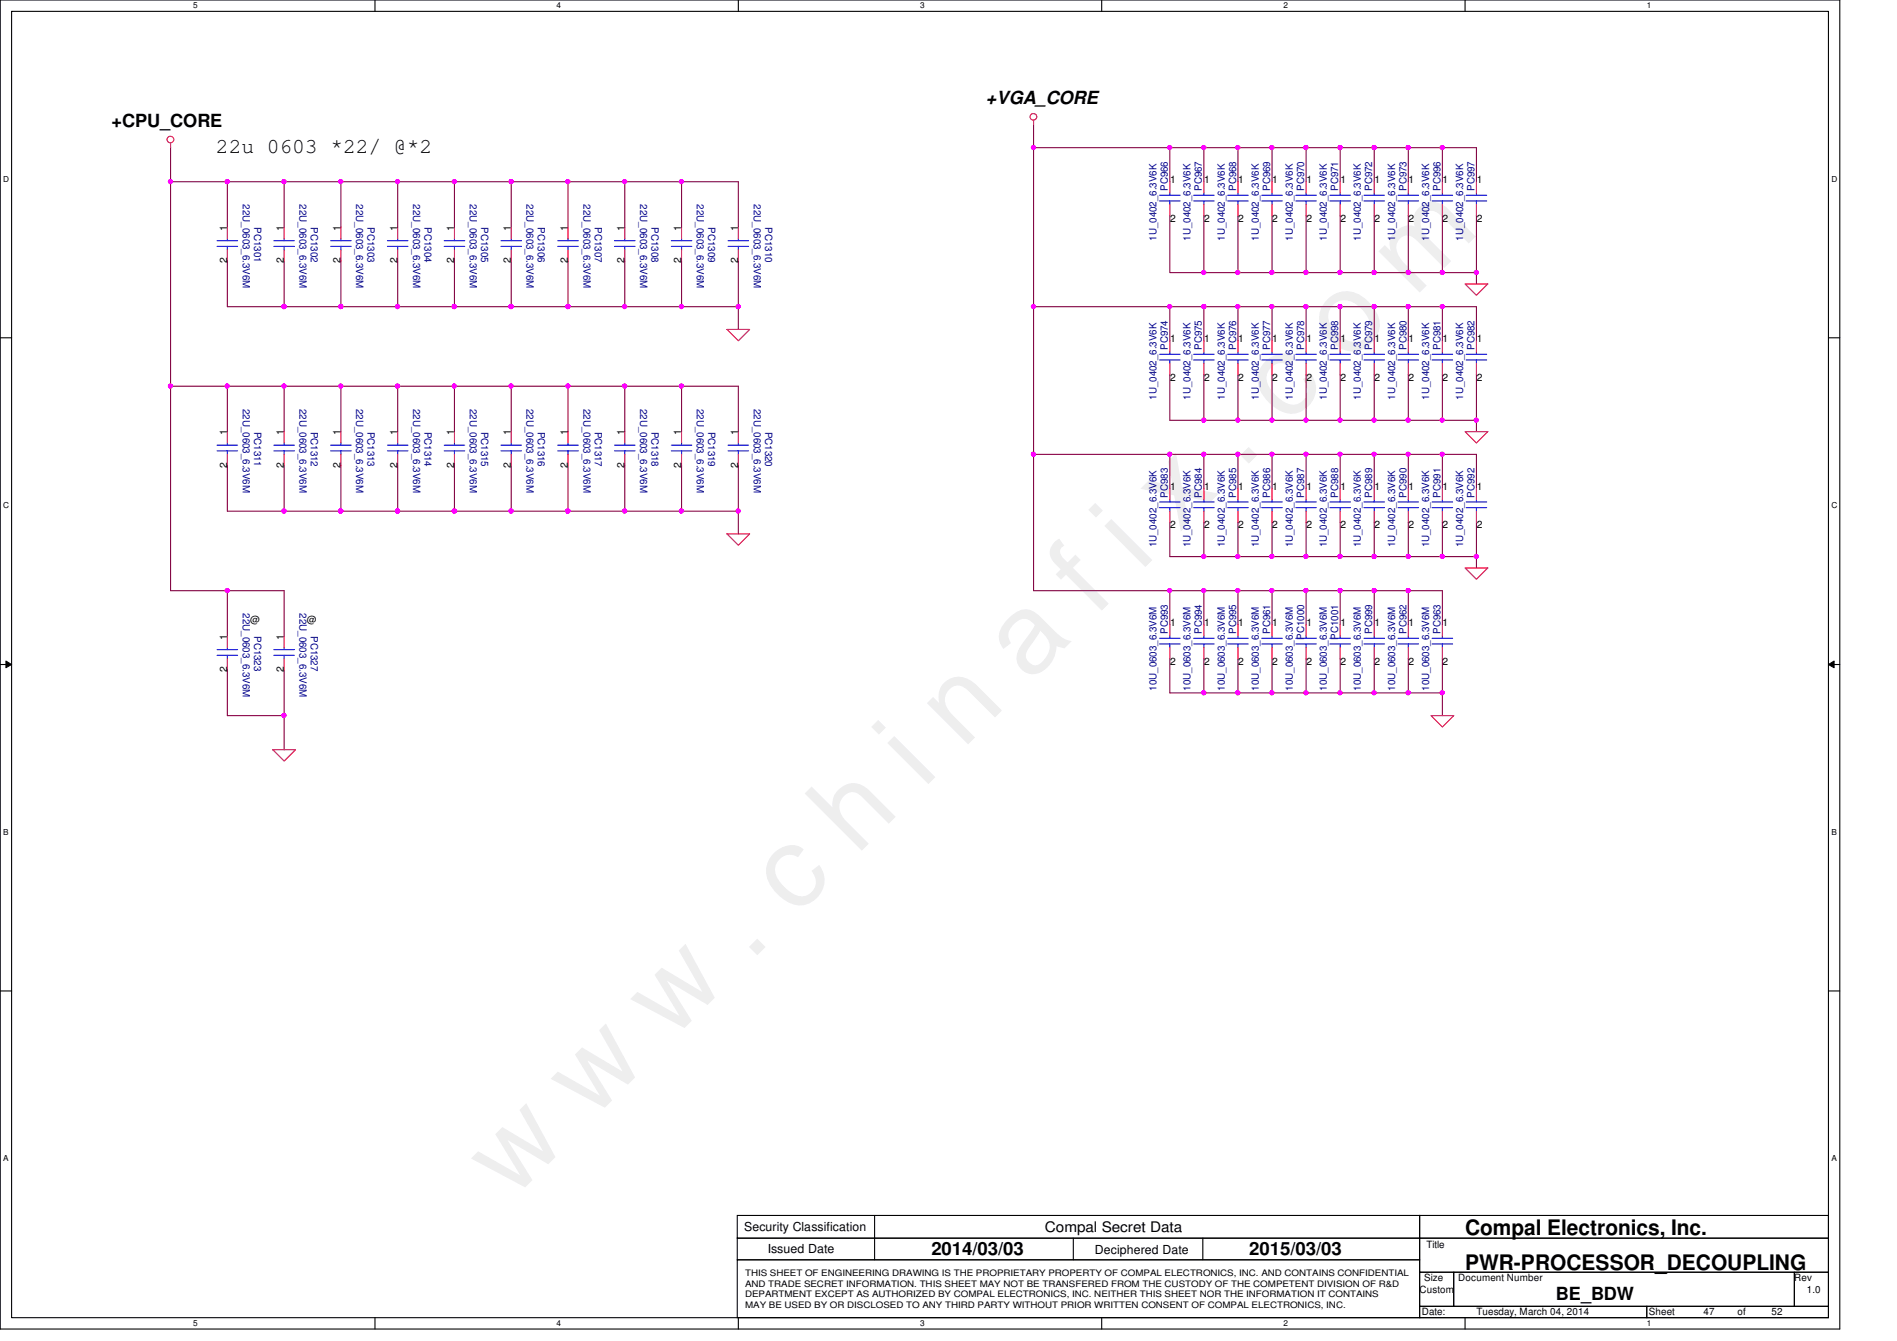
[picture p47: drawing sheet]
<svg xmlns="http://www.w3.org/2000/svg" width="297mm" height="210mm" viewBox="0 0 297 210" stroke-linecap="round" stroke-linejoin="round" font-family="sans-serif">
<defs><g id="words">
<text font-size="17.6" fill="#f0f" x="80.1" y="188" transform="rotate(-45 80.1 188)">w w w . c h i n a f i x . c o m</text>
<g font-size="3.3">
<text x="33.8" y="24">22u 0603 *22/ @*2</text>
<text x="229.4" y="193.4">Compal Electronics, Inc.</text>
<text x="229.4" y="198.7">PWR-PROCESSOR_DECOUPLING</text>
</g>
<g font-size="2.8">
<text x="154.4" y="16.3">+VGA_CORE</text>
<text x="17.5" y="19.9">+CPU_CORE</text>
<text x="145.8" y="196.4">2014/03/03</text>
<text x="195.6" y="196.4">2015/03/03</text>
<text x="243.6" y="203.5">BE_BDW</text>
</g>
<text font-size="2.3" x="163.6" y="192.9">Compal Secret Data</text>
<g font-size="1.9">
<text x="116.5" y="192.7">Security Classification</text>
<text x="120.2" y="196.1">Issued Date</text>
<text x="171.4" y="196.3">Deciphered Date</text>
</g>
<g font-size="1.6" fill="#000080">
<text x="182.9" y="29.9" transform="rotate(-90 182.9 29.9)">PC966</text>
<text x="188.2" y="29.9" transform="rotate(-90 188.2 29.9)">PC967</text>
<text x="193.5" y="29.9" transform="rotate(-90 193.5 29.9)">PC968</text>
<text x="198.9" y="29.9" transform="rotate(-90 198.9 29.9)">PC969</text>
<text x="204.2" y="29.9" transform="rotate(-90 204.2 29.9)">PC970</text>
<text x="209.5" y="29.9" transform="rotate(-90 209.5 29.9)">PC971</text>
<text x="214.9" y="29.9" transform="rotate(-90 214.9 29.9)">PC972</text>
<text x="220.2" y="29.9" transform="rotate(-90 220.2 29.9)">PC973</text>
<text x="225.5" y="29.9" transform="rotate(-90 225.5 29.9)">PC996</text>
<text x="230.9" y="29.9" transform="rotate(-90 230.9 29.9)">PC997</text>
<text x="38" y="32" transform="rotate(90 38 32)">22U_0603_6.3V6M</text>
<text x="39.8" y="35.6" transform="rotate(90 39.8 35.6)">PC1301</text>
<text x="46.9" y="32" transform="rotate(90 46.9 32)">22U_0603_6.3V6M</text>
<text x="48.7" y="35.6" transform="rotate(90 48.7 35.6)">PC1302</text>
<text x="55.8" y="32" transform="rotate(90 55.8 32)">22U_0603_6.3V6M</text>
<text x="57.6" y="35.6" transform="rotate(90 57.6 35.6)">PC1303</text>
<text x="64.7" y="32" transform="rotate(90 64.7 32)">22U_0603_6.3V6M</text>
<text x="66.5" y="35.6" transform="rotate(90 66.5 35.6)">PC1304</text>
<text x="73.6" y="32" transform="rotate(90 73.6 32)">22U_0603_6.3V6M</text>
<text x="75.4" y="35.6" transform="rotate(90 75.4 35.6)">PC1305</text>
<text x="82.5" y="32" transform="rotate(90 82.5 32)">22U_0603_6.3V6M</text>
<text x="84.2" y="35.6" transform="rotate(90 84.2 35.6)">PC1306</text>
<text x="91.4" y="32" transform="rotate(90 91.4 32)">22U_0603_6.3V6M</text>
<text x="93.1" y="35.6" transform="rotate(90 93.1 35.6)">PC1307</text>
<text x="100.2" y="32" transform="rotate(90 100.2 32)">22U_0603_6.3V6M</text>
<text x="102" y="35.6" transform="rotate(90 102 35.6)">PC1308</text>
<text x="109.1" y="32" transform="rotate(90 109.1 32)">22U_0603_6.3V6M</text>
<text x="110.9" y="35.6" transform="rotate(90 110.9 35.6)">PC1309</text>
<text x="118" y="32" transform="rotate(90 118 32)">22U_0603_6.3V6M</text>
<text x="119.8" y="35.6" transform="rotate(90 119.8 35.6)">PC1310</text>
<text x="181.1" y="37.7" transform="rotate(-90 181.1 37.7)">1U_0402_6.3V6K</text>
<text x="186.4" y="37.7" transform="rotate(-90 186.4 37.7)">1U_0402_6.3V6K</text>
<text x="191.8" y="37.7" transform="rotate(-90 191.8 37.7)">1U_0402_6.3V6K</text>
<text x="197.1" y="37.7" transform="rotate(-90 197.1 37.7)">1U_0402_6.3V6K</text>
<text x="202.4" y="37.7" transform="rotate(-90 202.4 37.7)">1U_0402_6.3V6K</text>
<text x="207.8" y="37.7" transform="rotate(-90 207.8 37.7)">1U_0402_6.3V6K</text>
<text x="213.1" y="37.7" transform="rotate(-90 213.1 37.7)">1U_0402_6.3V6K</text>
<text x="218.4" y="37.7" transform="rotate(-90 218.4 37.7)">1U_0402_6.3V6K</text>
<text x="223.8" y="37.7" transform="rotate(-90 223.8 37.7)">1U_0402_6.3V6K</text>
<text x="229.1" y="37.7" transform="rotate(-90 229.1 37.7)">1U_0402_6.3V6K</text>
<text x="182.9" y="54.8" transform="rotate(-90 182.9 54.8)">PC974</text>
<text x="188.2" y="54.8" transform="rotate(-90 188.2 54.8)">PC975</text>
<text x="193.5" y="54.8" transform="rotate(-90 193.5 54.8)">PC976</text>
<text x="198.9" y="54.8" transform="rotate(-90 198.9 54.8)">PC977</text>
<text x="204.2" y="54.8" transform="rotate(-90 204.2 54.8)">PC978</text>
<text x="209.5" y="54.8" transform="rotate(-90 209.5 54.8)">PC998</text>
<text x="214.9" y="54.8" transform="rotate(-90 214.9 54.8)">PC979</text>
<text x="220.2" y="54.8" transform="rotate(-90 220.2 54.8)">PC980</text>
<text x="225.5" y="54.8" transform="rotate(-90 225.5 54.8)">PC981</text>
<text x="230.9" y="54.8" transform="rotate(-90 230.9 54.8)">PC982</text>
<text x="38" y="64" transform="rotate(90 38 64)">22U_0603_6.3V6M</text>
<text x="46.9" y="64" transform="rotate(90 46.9 64)">22U_0603_6.3V6M</text>
<text x="55.8" y="64" transform="rotate(90 55.8 64)">22U_0603_6.3V6M</text>
<text x="64.7" y="64" transform="rotate(90 64.7 64)">22U_0603_6.3V6M</text>
<text x="73.6" y="64" transform="rotate(90 73.6 64)">22U_0603_6.3V6M</text>
<text x="82.5" y="64" transform="rotate(90 82.5 64)">22U_0603_6.3V6M</text>
<text x="91.4" y="64" transform="rotate(90 91.4 64)">22U_0603_6.3V6M</text>
<text x="100.2" y="64" transform="rotate(90 100.2 64)">22U_0603_6.3V6M</text>
<text x="109.1" y="64" transform="rotate(90 109.1 64)">22U_0603_6.3V6M</text>
<text x="118" y="64" transform="rotate(90 118 64)">22U_0603_6.3V6M</text>
<text x="181.1" y="62.6" transform="rotate(-90 181.1 62.6)">1U_0402_6.3V6K</text>
<text x="186.4" y="62.6" transform="rotate(-90 186.4 62.6)">1U_0402_6.3V6K</text>
<text x="191.8" y="62.6" transform="rotate(-90 191.8 62.6)">1U_0402_6.3V6K</text>
<text x="197.1" y="62.6" transform="rotate(-90 197.1 62.6)">1U_0402_6.3V6K</text>
<text x="202.4" y="62.6" transform="rotate(-90 202.4 62.6)">1U_0402_6.3V6K</text>
<text x="207.8" y="62.6" transform="rotate(-90 207.8 62.6)">1U_0402_6.3V6K</text>
<text x="213.1" y="62.6" transform="rotate(-90 213.1 62.6)">1U_0402_6.3V6K</text>
<text x="218.4" y="62.6" transform="rotate(-90 218.4 62.6)">1U_0402_6.3V6K</text>
<text x="223.8" y="62.6" transform="rotate(-90 223.8 62.6)">1U_0402_6.3V6K</text>
<text x="229.1" y="62.6" transform="rotate(-90 229.1 62.6)">1U_0402_6.3V6K</text>
<text x="39.8" y="67.6" transform="rotate(90 39.8 67.6)">PC1311</text>
<text x="48.7" y="67.6" transform="rotate(90 48.7 67.6)">PC1312</text>
<text x="57.6" y="67.6" transform="rotate(90 57.6 67.6)">PC1313</text>
<text x="66.5" y="67.6" transform="rotate(90 66.5 67.6)">PC1314</text>
<text x="75.4" y="67.6" transform="rotate(90 75.4 67.6)">PC1315</text>
<text x="84.2" y="67.6" transform="rotate(90 84.2 67.6)">PC1316</text>
<text x="93.1" y="67.6" transform="rotate(90 93.1 67.6)">PC1317</text>
<text x="102" y="67.6" transform="rotate(90 102 67.6)">PC1318</text>
<text x="110.9" y="67.6" transform="rotate(90 110.9 67.6)">PC1319</text>
<text x="119.8" y="67.6" transform="rotate(90 119.8 67.6)">PC1320</text>
<text x="182.9" y="77.9" transform="rotate(-90 182.9 77.9)">PC983</text>
<text x="188.2" y="77.9" transform="rotate(-90 188.2 77.9)">PC984</text>
<text x="193.5" y="77.9" transform="rotate(-90 193.5 77.9)">PC985</text>
<text x="198.9" y="77.9" transform="rotate(-90 198.9 77.9)">PC986</text>
<text x="204.2" y="77.9" transform="rotate(-90 204.2 77.9)">PC987</text>
<text x="209.5" y="77.9" transform="rotate(-90 209.5 77.9)">PC988</text>
<text x="214.9" y="77.9" transform="rotate(-90 214.9 77.9)">PC989</text>
<text x="220.2" y="77.9" transform="rotate(-90 220.2 77.9)">PC990</text>
<text x="225.5" y="77.9" transform="rotate(-90 225.5 77.9)">PC991</text>
<text x="230.9" y="77.9" transform="rotate(-90 230.9 77.9)">PC992</text>
<text x="181.1" y="85.7" transform="rotate(-90 181.1 85.7)">1U_0402_6.3V6K</text>
<text x="186.4" y="85.7" transform="rotate(-90 186.4 85.7)">1U_0402_6.3V6K</text>
<text x="191.8" y="85.7" transform="rotate(-90 191.8 85.7)">1U_0402_6.3V6K</text>
<text x="197.1" y="85.7" transform="rotate(-90 197.1 85.7)">1U_0402_6.3V6K</text>
<text x="202.4" y="85.7" transform="rotate(-90 202.4 85.7)">1U_0402_6.3V6K</text>
<text x="207.8" y="85.7" transform="rotate(-90 207.8 85.7)">1U_0402_6.3V6K</text>
<text x="213.1" y="85.7" transform="rotate(-90 213.1 85.7)">1U_0402_6.3V6K</text>
<text x="218.4" y="85.7" transform="rotate(-90 218.4 85.7)">1U_0402_6.3V6K</text>
<text x="223.8" y="85.7" transform="rotate(-90 223.8 85.7)">1U_0402_6.3V6K</text>
<text x="229.1" y="85.7" transform="rotate(-90 229.1 85.7)">1U_0402_6.3V6K</text>
<text x="38" y="96" transform="rotate(90 38 96)">22U_0603_6.3V6M</text>
<text x="39.8" y="99.6" transform="rotate(90 39.8 99.6)">PC1323</text>
<text x="46.9" y="96" transform="rotate(90 46.9 96)">22U_0603_6.3V6M</text>
<text x="48.7" y="99.6" transform="rotate(90 48.7 99.6)">PC1327</text>
<text x="182.9" y="99.2" transform="rotate(-90 182.9 99.2)">PC993</text>
<text x="188.2" y="99.2" transform="rotate(-90 188.2 99.2)">PC994</text>
<text x="193.5" y="99.2" transform="rotate(-90 193.5 99.2)">PC995</text>
<text x="198.9" y="99.2" transform="rotate(-90 198.9 99.2)">PC961</text>
<text x="204.2" y="100.1" transform="rotate(-90 204.2 100.1)">PC1000</text>
<text x="209.5" y="100.1" transform="rotate(-90 209.5 100.1)">PC1001</text>
<text x="214.9" y="99.2" transform="rotate(-90 214.9 99.2)">PC999</text>
<text x="220.2" y="99.2" transform="rotate(-90 220.2 99.2)">PC962</text>
<text x="225.5" y="99.2" transform="rotate(-90 225.5 99.2)">PC963</text>
<text x="181.1" y="108.1" transform="rotate(-90 181.1 108.1)">10U_0603_6.3V6M</text>
<text x="186.4" y="108.1" transform="rotate(-90 186.4 108.1)">10U_0603_6.3V6M</text>
<text x="191.8" y="108.1" transform="rotate(-90 191.8 108.1)">10U_0603_6.3V6M</text>
<text x="197.1" y="108.1" transform="rotate(-90 197.1 108.1)">10U_0603_6.3V6M</text>
<text x="202.4" y="108.1" transform="rotate(-90 202.4 108.1)">10U_0603_6.3V6M</text>
<text x="207.8" y="108.1" transform="rotate(-90 207.8 108.1)">10U_0603_6.3V6M</text>
<text x="213.1" y="108.1" transform="rotate(-90 213.1 108.1)">10U_0603_6.3V6M</text>
<text x="218.4" y="108.1" transform="rotate(-90 218.4 108.1)">10U_0603_6.3V6M</text>
<text x="223.8" y="108.1" transform="rotate(-90 223.8 108.1)">10U_0603_6.3V6M</text>
</g>
<g font-size="1.6">
<text x="183.2" y="28.6">1</text>
<text x="188.5" y="28.6">1</text>
<text x="193.9" y="28.6">1</text>
<text x="199.2" y="28.6">1</text>
<text x="204.6" y="28.6">1</text>
<text x="209.9" y="28.6">1</text>
<text x="215.2" y="28.6">1</text>
<text x="220.6" y="28.6">1</text>
<text x="225.9" y="28.6">1</text>
<text x="231.2" y="28.6">1</text>
<text x="183.2" y="34.7">2</text>
<text x="188.5" y="34.7">2</text>
<text x="193.9" y="34.7">2</text>
<text x="199.2" y="34.7">2</text>
<text x="204.6" y="34.7">2</text>
<text x="209.9" y="34.7">2</text>
<text x="215.2" y="34.7">2</text>
<text x="220.6" y="34.7">2</text>
<text x="225.9" y="34.7">2</text>
<text x="231.2" y="34.7">2</text>
<text x="35.6" y="41.2" transform="rotate(-90 35.6 41.2)">2</text>
<text x="35.6" y="36.1" transform="rotate(-90 35.6 36.1)">1</text>
<text x="44.4" y="41.2" transform="rotate(-90 44.4 41.2)">2</text>
<text x="44.4" y="36.1" transform="rotate(-90 44.4 36.1)">1</text>
<text x="53.3" y="41.2" transform="rotate(-90 53.3 41.2)">2</text>
<text x="53.3" y="36.1" transform="rotate(-90 53.3 36.1)">1</text>
<text x="62.2" y="41.2" transform="rotate(-90 62.2 41.2)">2</text>
<text x="62.2" y="36.1" transform="rotate(-90 62.2 36.1)">1</text>
<text x="71.1" y="41.2" transform="rotate(-90 71.1 41.2)">2</text>
<text x="71.1" y="36.1" transform="rotate(-90 71.1 36.1)">1</text>
<text x="80" y="41.2" transform="rotate(-90 80 41.2)">2</text>
<text x="80" y="36.1" transform="rotate(-90 80 36.1)">1</text>
<text x="88.9" y="41.2" transform="rotate(-90 88.9 41.2)">2</text>
<text x="88.9" y="36.1" transform="rotate(-90 88.9 36.1)">1</text>
<text x="97.8" y="41.2" transform="rotate(-90 97.8 41.2)">2</text>
<text x="97.8" y="36.1" transform="rotate(-90 97.8 36.1)">1</text>
<text x="106.7" y="41.2" transform="rotate(-90 106.7 41.2)">2</text>
<text x="106.7" y="36.1" transform="rotate(-90 106.7 36.1)">1</text>
<text x="115.6" y="41.2" transform="rotate(-90 115.6 41.2)">2</text>
<text x="115.6" y="36.1" transform="rotate(-90 115.6 36.1)">1</text>
<text x="183.2" y="53.5">1</text>
<text x="188.5" y="53.5">1</text>
<text x="193.9" y="53.5">1</text>
<text x="199.2" y="53.5">1</text>
<text x="204.6" y="53.5">1</text>
<text x="209.9" y="53.5">1</text>
<text x="215.2" y="53.5">1</text>
<text x="220.6" y="53.5">1</text>
<text x="225.9" y="53.5">1</text>
<text x="231.2" y="53.5">1</text>
<text x="183.2" y="59.6">2</text>
<text x="188.5" y="59.6">2</text>
<text x="193.9" y="59.6">2</text>
<text x="199.2" y="59.6">2</text>
<text x="204.6" y="59.6">2</text>
<text x="209.9" y="59.6">2</text>
<text x="215.2" y="59.6">2</text>
<text x="220.6" y="59.6">2</text>
<text x="225.9" y="59.6">2</text>
<text x="231.2" y="59.6">2</text>
<text x="35.6" y="68.1" transform="rotate(-90 35.6 68.1)">1</text>
<text x="44.4" y="68.1" transform="rotate(-90 44.4 68.1)">1</text>
<text x="53.3" y="68.1" transform="rotate(-90 53.3 68.1)">1</text>
<text x="62.2" y="68.1" transform="rotate(-90 62.2 68.1)">1</text>
<text x="71.1" y="68.1" transform="rotate(-90 71.1 68.1)">1</text>
<text x="80" y="68.1" transform="rotate(-90 80 68.1)">1</text>
<text x="88.9" y="68.1" transform="rotate(-90 88.9 68.1)">1</text>
<text x="97.8" y="68.1" transform="rotate(-90 97.8 68.1)">1</text>
<text x="106.7" y="68.1" transform="rotate(-90 106.7 68.1)">1</text>
<text x="115.6" y="68.1" transform="rotate(-90 115.6 68.1)">1</text>
<text x="35.6" y="73.2" transform="rotate(-90 35.6 73.2)">2</text>
<text x="44.4" y="73.2" transform="rotate(-90 44.4 73.2)">2</text>
<text x="53.3" y="73.2" transform="rotate(-90 53.3 73.2)">2</text>
<text x="62.2" y="73.2" transform="rotate(-90 62.2 73.2)">2</text>
<text x="71.1" y="73.2" transform="rotate(-90 71.1 73.2)">2</text>
<text x="80" y="73.2" transform="rotate(-90 80 73.2)">2</text>
<text x="88.9" y="73.2" transform="rotate(-90 88.9 73.2)">2</text>
<text x="97.8" y="73.2" transform="rotate(-90 97.8 73.2)">2</text>
<text x="106.7" y="73.2" transform="rotate(-90 106.7 73.2)">2</text>
<text x="115.6" y="73.2" transform="rotate(-90 115.6 73.2)">2</text>
<text x="183.2" y="76.6">1</text>
<text x="188.5" y="76.6">1</text>
<text x="193.9" y="76.6">1</text>
<text x="199.2" y="76.6">1</text>
<text x="204.6" y="76.6">1</text>
<text x="209.9" y="76.6">1</text>
<text x="215.2" y="76.6">1</text>
<text x="220.6" y="76.6">1</text>
<text x="225.9" y="76.6">1</text>
<text x="231.2" y="76.6">1</text>
<text x="183.2" y="82.7">2</text>
<text x="188.5" y="82.7">2</text>
<text x="193.9" y="82.7">2</text>
<text x="199.2" y="82.7">2</text>
<text x="204.6" y="82.7">2</text>
<text x="209.9" y="82.7">2</text>
<text x="215.2" y="82.7">2</text>
<text x="220.6" y="82.7">2</text>
<text x="225.9" y="82.7">2</text>
<text x="231.2" y="82.7">2</text>
<text x="35.6" y="100.1" transform="rotate(-90 35.6 100.1)">1</text>
<text x="39.2" y="97.5">@</text>
<text x="44.4" y="100.1" transform="rotate(-90 44.4 100.1)">1</text>
<text x="48" y="97.5">@</text>
<text x="183.2" y="98">1</text>
<text x="188.5" y="98">1</text>
<text x="193.9" y="98">1</text>
<text x="199.2" y="98">1</text>
<text x="204.6" y="98">1</text>
<text x="209.9" y="98">1</text>
<text x="215.2" y="98">1</text>
<text x="220.6" y="98">1</text>
<text x="225.9" y="98">1</text>
<text x="35.6" y="105.2" transform="rotate(-90 35.6 105.2)">2</text>
<text x="44.4" y="105.2" transform="rotate(-90 44.4 105.2)">2</text>
<text x="183.2" y="104">2</text>
<text x="188.5" y="104">2</text>
<text x="193.9" y="104">2</text>
<text x="199.2" y="104">2</text>
<text x="204.6" y="104">2</text>
<text x="209.9" y="104">2</text>
<text x="215.2" y="104">2</text>
<text x="220.6" y="104">2</text>
<text x="225.9" y="104">2</text>
<text x="223.3" y="195.4">Title</text>
<text x="222.3" y="202.4">Custom</text>
<text x="223" y="200.6">Size</text>
<text x="228.3" y="200.6">Document Number</text>
<text x="281" y="200.6">Rev</text>
<text x="282.9" y="202.4">1.0</text>
<text x="222.6" y="205.9">Date:</text>
<text x="231.2" y="205.9">Tuesday, March 04, 2014</text>
<text x="258.2" y="205.9">Sheet</text>
<text x="266.7" y="205.9">47</text>
<text x="272.1" y="205.9">of</text>
<text x="277.4" y="205.9">52</text>
</g>
<g font-size="1.4">
<text x="116.7" y="199.7">THIS SHEET OF ENGINEERING DRAWING IS THE PROPRIETARY PROPERTY OF COMPAL ELECTRONICS, INC. AND CONTAINS CONFIDENTIAL</text>
<text x="116.7" y="201.4">AND TRADE SECRET INFORMATION. THIS SHEET MAY NOT BE TRANSFERED FROM THE CUSTODY OF THE COMPETENT DIVISION OF R&amp;D</text>
<text x="116.7" y="203">DEPARTMENT EXCEPT AS AUTHORIZED BY COMPAL ELECTRONICS, INC. NEITHER THIS SHEET NOR THE INFORMATION IT CONTAINS</text>
<text x="116.7" y="204.7">MAY BE USED BY OR DISCLOSED TO ANY THIRD PARTY WITHOUT PRIOR WRITTEN CONSENT OF COMPAL ELECTRONICS, INC.</text>
</g>
<g font-size="1.3">
<text x="30.3" y="1.3">5</text>
<text x="87.2" y="1.3">4</text>
<text x="144.1" y="1.3">3</text>
<text x="201" y="1.3">2</text>
<text x="257.8" y="1.3">1</text>
<text x=".5" y="28.4">D</text>
<text x="286.8" y="28.4">D</text>
<text x=".5" y="79.5">C</text>
<text x="286.8" y="79.5">C</text>
<text x=".5" y="130.7">B</text>
<text x="286.8" y="130.7">B</text>
<text x=".5" y="181.8">A</text>
<text x="286.8" y="181.8">A</text>
<text x="30.3" y="207.6">5</text>
<text x="87.2" y="207.6">4</text>
<text x="144.1" y="207.6">3</text>
<text x="201" y="207.6">2</text>
<text x="257.8" y="207.6">1</text>
</g>
</g></defs>
<path d="M0 0h288.1v208h-288.1zM1.8 1.8h284.5v204.5h-284.5z" fill="none" stroke="#000" stroke-width=".17"/>
<g fill="#fff">
<path d="M30.3 .2h.6v1.4h-.6z"/>
<path d="M30.3 206.4h.6v1.4h-.6z"/>
</g>
<path d="M58.7 0v1.8M58.7 206.3v1.7" fill="none" stroke="#000" stroke-width=".17"/>
<g fill="#fff">
<path d="M87.2 .2h.6v1.4h-.6z"/>
<path d="M87.2 206.4h.6v1.4h-.6z"/>
</g>
<path d="M115.6 0v1.8M115.6 206.3v1.7" fill="none" stroke="#000" stroke-width=".17"/>
<g fill="#fff">
<path d="M144.1 .2h.6v1.4h-.6z"/>
<path d="M144.1 206.4h.6v1.4h-.6z"/>
</g>
<path d="M172.5 0v1.8M172.5 206.3v1.7" fill="none" stroke="#000" stroke-width=".17"/>
<g fill="#fff">
<path d="M201 .2h.6v1.4h-.6z"/>
<path d="M201 206.4h.6v1.4h-.6z"/>
</g>
<path d="M229.4 0v1.8M229.4 206.3v1.7" fill="none" stroke="#000" stroke-width=".17"/>
<g fill="#fff">
<path d="M257.9 .2h.6v1.4h-.6z"/>
<path d="M257.9 206.4h.6v1.4h-.6z"/>
<path d="M.5 27.3h.9v1.4h-.9z"/>
<path d="M286.8 27.3h.9v1.4h-.9z"/>
<path d="M.5 78.4h.9v1.4h-.9z"/>
<path d="M286.8 78.4h.9v1.4h-.9z"/>
</g>
<path d="M0 52.9h1.8M286.3 52.9h1.8" fill="none" stroke="#000" stroke-width=".17"/>
<g fill="#fff">
<path d="M.5 129.5h.8v1.4h-.8z"/>
<path d="M286.8 129.5h.8v1.4h-.8z"/>
</g>
<path d="M0 104h1.8M286.3 104h1.8" fill="none" stroke="#000" stroke-width=".17"/>
<path d="M.9 103.5l.9 .5-.9 .5zM286.3 104l.9-.5v1z" fill="#000"/>
<path d="M.9 103.5l.9 .5-.9 .5zM286.3 104l.9-.5v1z" fill="none" stroke="#000" stroke-width=".16"/>
<g fill="#fff">
<path d="M.5 180.6h.8v1.4h-.8z"/>
<path d="M286.8 180.6h.8v1.4h-.8z"/>
</g>
<path d="M0 155.1h1.8M286.3 155.1h1.8" fill="none" stroke="#000" stroke-width=".17"/>
<path d="M62.3 48h8.9" fill="none" stroke="#800040" stroke-width=".17"/>
<circle cx="62.2" cy="48" r=".32" fill="#f0f"/>
<circle cx="62.2" cy="48" r=".32" fill="none" stroke="#f0f" stroke-width=".17"/>
<path d="M62.3 28.4h8.9M35.6 48h8.9" fill="none" stroke="#800040" stroke-width=".17"/>
<circle cx="44.5" cy="48" r=".32" fill="#f0f"/>
<circle cx="44.5" cy="48" r=".32" fill="none" stroke="#f0f" stroke-width=".17"/>
<path d="M35.6 28.4v7.2M44.5 28.4v7.2M62.3 28.4h-8.9v7.2" fill="none" stroke="#800040" stroke-width=".17"/>
<circle cx="62.2" cy="28.4" r=".32" fill="#f0f"/>
<circle cx="62.2" cy="28.4" r=".32" fill="none" stroke="#f0f" stroke-width=".17"/>
<circle cx="53.4" cy="28.4" r=".32" fill="#f0f"/>
<circle cx="53.4" cy="28.4" r=".32" fill="none" stroke="#f0f" stroke-width=".17"/>
<path d="M35.6 28.4h8.9M44.5 48h8.9" fill="none" stroke="#800040" stroke-width=".17"/>
<circle cx="53.4" cy="48" r=".32" fill="#f0f"/>
<circle cx="53.4" cy="48" r=".32" fill="none" stroke="#f0f" stroke-width=".17"/>
<circle cx="44.5" cy="48" r=".32" fill="#f0f"/>
<circle cx="44.5" cy="48" r=".32" fill="none" stroke="#f0f" stroke-width=".17"/>
<path d="M44.5 28.4h8.9M35.6 40.9v7.1M62.3 40.9v7.1" fill="none" stroke="#800040" stroke-width=".17"/>
<circle cx="44.5" cy="28.4" r=".32" fill="#f0f"/>
<circle cx="44.5" cy="28.4" r=".32" fill="none" stroke="#f0f" stroke-width=".17"/>
<path d="M62.3 28.4v7.2M53.4 48h8.9" fill="none" stroke="#800040" stroke-width=".17"/>
<circle cx="62.2" cy="48" r=".32" fill="#f0f"/>
<circle cx="62.2" cy="48" r=".32" fill="none" stroke="#f0f" stroke-width=".17"/>
<circle cx="53.4" cy="48" r=".32" fill="#f0f"/>
<circle cx="53.4" cy="48" r=".32" fill="none" stroke="#f0f" stroke-width=".17"/>
<path d="M26.7 28.4v32.1M44.5 40.9v7.1M53.4 40.9v7.1" fill="none" stroke="#800040" stroke-width=".17"/>
<circle cx="26.7" cy="60.4" r=".32" fill="#f0f"/>
<circle cx="26.7" cy="60.4" r=".32" fill="none" stroke="#f0f" stroke-width=".17"/>
<circle cx="26.7" cy="28.4" r=".32" fill="#f0f"/>
<circle cx="26.7" cy="28.4" r=".32" fill="none" stroke="#f0f" stroke-width=".17"/>
<path d="M26.7 28.4h8.9" fill="none" stroke="#800040" stroke-width=".17"/>
<circle cx="35.6" cy="28.4" r=".32" fill="#f0f"/>
<circle cx="35.6" cy="28.4" r=".32" fill="none" stroke="#f0f" stroke-width=".17"/>
<path d="M26.7 23.1v5.3M62.3 80h8.9" fill="none" stroke="#800040" stroke-width=".17"/>
<circle cx="62.2" cy="80" r=".32" fill="#f0f"/>
<circle cx="62.2" cy="80" r=".32" fill="none" stroke="#f0f" stroke-width=".17"/>
<path d="M62.3 60.5h8.9M35.6 80h8.9" fill="none" stroke="#800040" stroke-width=".17"/>
<circle cx="44.5" cy="80" r=".32" fill="#f0f"/>
<circle cx="44.5" cy="80" r=".32" fill="none" stroke="#f0f" stroke-width=".17"/>
<path d="M35.6 60.5v7.1M44.5 60.5v7.1M62.3 60.5h-8.9v7.1" fill="none" stroke="#800040" stroke-width=".17"/>
<circle cx="62.2" cy="60.4" r=".32" fill="#f0f"/>
<circle cx="62.2" cy="60.4" r=".32" fill="none" stroke="#f0f" stroke-width=".17"/>
<circle cx="53.4" cy="60.4" r=".32" fill="#f0f"/>
<circle cx="53.4" cy="60.4" r=".32" fill="none" stroke="#f0f" stroke-width=".17"/>
<path d="M35.6 60.5h8.9M44.5 80h8.9" fill="none" stroke="#800040" stroke-width=".17"/>
<circle cx="53.4" cy="80" r=".32" fill="#f0f"/>
<circle cx="53.4" cy="80" r=".32" fill="none" stroke="#f0f" stroke-width=".17"/>
<circle cx="44.5" cy="80" r=".32" fill="#f0f"/>
<circle cx="44.5" cy="80" r=".32" fill="none" stroke="#f0f" stroke-width=".17"/>
<path d="M35.6 72.9v7.1M44.5 60.5h8.9M62.3 72.9v7.1" fill="none" stroke="#800040" stroke-width=".17"/>
<circle cx="44.5" cy="60.4" r=".32" fill="#f0f"/>
<circle cx="44.5" cy="60.4" r=".32" fill="none" stroke="#f0f" stroke-width=".17"/>
<path d="M62.3 60.5v7.1M53.4 80h8.9" fill="none" stroke="#800040" stroke-width=".17"/>
<circle cx="62.2" cy="80" r=".32" fill="#f0f"/>
<circle cx="62.2" cy="80" r=".32" fill="none" stroke="#f0f" stroke-width=".17"/>
<circle cx="53.4" cy="80" r=".32" fill="#f0f"/>
<circle cx="53.4" cy="80" r=".32" fill="none" stroke="#f0f" stroke-width=".17"/>
<path d="M26.7 60.5h8.9M44.5 72.9v7.1M53.4 72.9v7.1" fill="none" stroke="#800040" stroke-width=".17"/>
<circle cx="35.6" cy="60.4" r=".32" fill="#f0f"/>
<circle cx="35.6" cy="60.4" r=".32" fill="none" stroke="#f0f" stroke-width=".17"/>
<path d="M183.2 23.1v5.3M188.5 23.1v5.3M193.8 23.1v5.3M199.2 23.1v5.3M204.5 23.1v5.3M209.8 23.1v5.3M215.2 23.1v5.3M220.5 23.1v5.3M225.9 28.4v-5.3h5.3v5.3" fill="none" stroke="#800040" stroke-width=".17"/>
<circle cx="225.8" cy="23.1" r=".32" fill="#f0f"/>
<circle cx="225.8" cy="23.1" r=".32" fill="none" stroke="#f0f" stroke-width=".17"/>
<path d="M161.8 19.6v3.5M215.2 23.1h5.3" fill="none" stroke="#800040" stroke-width=".17"/>
<circle cx="215.2" cy="23.1" r=".32" fill="#f0f"/>
<circle cx="215.2" cy="23.1" r=".32" fill="none" stroke="#f0f" stroke-width=".17"/>
<path d="M199.2 23.1h5.3" fill="none" stroke="#800040" stroke-width=".17"/>
<circle cx="199.2" cy="23.1" r=".32" fill="#f0f"/>
<circle cx="199.2" cy="23.1" r=".32" fill="none" stroke="#f0f" stroke-width=".17"/>
<path d="M193.8 23.1h5.4" fill="none" stroke="#800040" stroke-width=".17"/>
<circle cx="193.8" cy="23.1" r=".32" fill="#f0f"/>
<circle cx="193.8" cy="23.1" r=".32" fill="none" stroke="#f0f" stroke-width=".17"/>
<path d="M188.5 23.1h5.3" fill="none" stroke="#800040" stroke-width=".17"/>
<circle cx="188.5" cy="23.1" r=".32" fill="#f0f"/>
<circle cx="188.5" cy="23.1" r=".32" fill="none" stroke="#f0f" stroke-width=".17"/>
<path d="M220.5 23.1h5.4" fill="none" stroke="#800040" stroke-width=".17"/>
<circle cx="220.5" cy="23.1" r=".32" fill="#f0f"/>
<circle cx="220.5" cy="23.1" r=".32" fill="none" stroke="#f0f" stroke-width=".17"/>
<path d="M209.8 23.1h5.4" fill="none" stroke="#800040" stroke-width=".17"/>
<circle cx="209.8" cy="23.1" r=".32" fill="#f0f"/>
<circle cx="209.8" cy="23.1" r=".32" fill="none" stroke="#f0f" stroke-width=".17"/>
<path d="M204.5 23.1h5.3" fill="none" stroke="#800040" stroke-width=".17"/>
<circle cx="204.5" cy="23.1" r=".32" fill="#f0f"/>
<circle cx="204.5" cy="23.1" r=".32" fill="none" stroke="#f0f" stroke-width=".17"/>
<path d="M183.2 23.1h5.3" fill="none" stroke="#800040" stroke-width=".17"/>
<circle cx="183.2" cy="23.1" r=".32" fill="#f0f"/>
<circle cx="183.2" cy="23.1" r=".32" fill="none" stroke="#f0f" stroke-width=".17"/>
<path d="M161.8 23.1h21.4" fill="none" stroke="#800040" stroke-width=".17"/>
<circle cx="161.8" cy="23.1" r=".32" fill="#f0f"/>
<circle cx="161.8" cy="23.1" r=".32" fill="none" stroke="#f0f" stroke-width=".17"/>
<path d="M161.8 23.1v24.9M35.6 112h8.9" fill="none" stroke="#800040" stroke-width=".17"/>
<circle cx="44.5" cy="112" r=".32" fill="#f0f"/>
<circle cx="44.5" cy="112" r=".32" fill="none" stroke="#f0f" stroke-width=".17"/>
<path d="M26.7 92.5h8.9M35.6 92.5h8.9v7.1M35.6 92.5v7.1M35.6 104.9v7.1M44.5 104.9v7.1" fill="none" stroke="#800040" stroke-width=".17"/>
<circle cx="35.6" cy="92.4" r=".32" fill="#f0f"/>
<circle cx="35.6" cy="92.4" r=".32" fill="none" stroke="#f0f" stroke-width=".17"/>
<path d="M26.7 60.5v32M44.5 112v5.4" fill="none" stroke="#800040" stroke-width=".17"/>
<g fill="none" stroke="#f00" stroke-width=".17">
<path d="M161.8 18.8v.8M26.7 22.4v.7M35.6 35.6v1.7M35.6 39.1v1.8M44.5 35.6v1.7M44.5 39.1v1.8M53.4 35.6v1.7M53.4 39.1v1.8M62.3 35.6v1.7M62.3 39.1v1.8M35.6 67.6v1.7M35.6 71.1v1.8"/>
<path d="M44.5 67.6v1.7M44.5 71.1v1.8M53.4 67.6v1.7M53.4 71.1v1.8M62.3 67.6v1.7M62.3 71.1v1.8M35.6 99.6v1.7M44.5 99.6v1.7M35.6 103.1v1.8M42.7 117.4h3.6l-1.8 1.7zM44.5 103.1v1.8"/>
<circle cx="161.8" cy="18.3" r=".52"/>
<circle cx="26.7" cy="21.8" r=".52"/>
</g>
<g fill="none" stroke="#000" stroke-width=".17">
<path d="M115.4 190.3h106.9v3.5h-106.9zM115.4 193.8h106.9v3.4h-106.9zM115.4 197.2h106.9v9.1h-106.9zM136.9 193.8v3.4M168.1 193.8v3.4M188.3 193.8v3.4M222.3 190.3h64v3.5h-64zM222.3 193.8h64v5.3h-64zM222.3 199.1h5.3v5.4h-5.3zM227.6 199.1h53.4v5.4h-53.4zM281 199.1h5.3v5.4h-5.3zM222.3 204.5h35.6v1.8h-35.6z"/>
<path d="M257.9 204.5h28.4v1.8h-28.4z"/>
</g>
<g fill="none" stroke="#00f" stroke-width=".17">
<path d="M34 38.6h3.2M34 37.7h3.2M35.6 37.3v.4M35.6 38.6v.5M42.9 38.6h3.2M42.9 37.7h3.2M44.5 37.3v.4M44.5 38.6v.5M51.8 38.6h3.2M51.8 37.7h3.2M53.4 37.3v.4M53.4 38.6v.5"/>
<path d="M60.7 38.6h3.2M60.7 37.7h3.2M62.3 37.3v.4M62.3 38.6v.5M34 70.6h3.2M34 69.7h3.2M35.6 69.3v.4M35.6 70.6v.5M42.9 70.6h3.2M42.9 69.7h3.2M44.5 69.3v.4M44.5 70.6v.5"/>
<path d="M51.8 70.6h3.2M51.8 69.7h3.2M53.4 69.3v.4M53.4 70.6v.5M60.7 70.6h3.2M60.7 69.7h3.2M62.3 69.3v.4M62.3 70.6v.5M34 102.6h3.2M34 101.7h3.2M35.6 101.3v.4M35.6 102.6v.5"/>
<path d="M42.9 102.6h3.2M42.9 101.7h3.2M44.5 101.3v.4M44.5 102.6v.5"/>
</g>
<circle cx="62.2" cy="48" r=".32" fill="#f0f"/>
<circle cx="62.2" cy="48" r=".32" fill="none" stroke="#f0f" stroke-width=".17"/>
<circle cx="44.5" cy="48" r=".32" fill="#f0f"/>
<circle cx="44.5" cy="48" r=".32" fill="none" stroke="#f0f" stroke-width=".17"/>
<circle cx="62.2" cy="28.4" r=".32" fill="#f0f"/>
<circle cx="62.2" cy="28.4" r=".32" fill="none" stroke="#f0f" stroke-width=".17"/>
<circle cx="53.4" cy="28.4" r=".32" fill="#f0f"/>
<circle cx="53.4" cy="28.4" r=".32" fill="none" stroke="#f0f" stroke-width=".17"/>
<circle cx="53.4" cy="48" r=".32" fill="#f0f"/>
<circle cx="53.4" cy="48" r=".32" fill="none" stroke="#f0f" stroke-width=".17"/>
<circle cx="44.5" cy="48" r=".32" fill="#f0f"/>
<circle cx="44.5" cy="48" r=".32" fill="none" stroke="#f0f" stroke-width=".17"/>
<circle cx="44.5" cy="28.4" r=".32" fill="#f0f"/>
<circle cx="44.5" cy="28.4" r=".32" fill="none" stroke="#f0f" stroke-width=".17"/>
<circle cx="62.2" cy="48" r=".32" fill="#f0f"/>
<circle cx="62.2" cy="48" r=".32" fill="none" stroke="#f0f" stroke-width=".17"/>
<circle cx="53.4" cy="48" r=".32" fill="#f0f"/>
<circle cx="53.4" cy="48" r=".32" fill="none" stroke="#f0f" stroke-width=".17"/>
<circle cx="26.7" cy="60.4" r=".32" fill="#f0f"/>
<circle cx="26.7" cy="60.4" r=".32" fill="none" stroke="#f0f" stroke-width=".17"/>
<circle cx="26.7" cy="28.4" r=".32" fill="#f0f"/>
<circle cx="26.7" cy="28.4" r=".32" fill="none" stroke="#f0f" stroke-width=".17"/>
<circle cx="35.6" cy="28.4" r=".32" fill="#f0f"/>
<circle cx="35.6" cy="28.4" r=".32" fill="none" stroke="#f0f" stroke-width=".17"/>
<circle cx="62.2" cy="80" r=".32" fill="#f0f"/>
<circle cx="62.2" cy="80" r=".32" fill="none" stroke="#f0f" stroke-width=".17"/>
<circle cx="44.5" cy="80" r=".32" fill="#f0f"/>
<circle cx="44.5" cy="80" r=".32" fill="none" stroke="#f0f" stroke-width=".17"/>
<circle cx="62.2" cy="60.4" r=".32" fill="#f0f"/>
<circle cx="62.2" cy="60.4" r=".32" fill="none" stroke="#f0f" stroke-width=".17"/>
<circle cx="53.4" cy="60.4" r=".32" fill="#f0f"/>
<circle cx="53.4" cy="60.4" r=".32" fill="none" stroke="#f0f" stroke-width=".17"/>
<circle cx="53.4" cy="80" r=".32" fill="#f0f"/>
<circle cx="53.4" cy="80" r=".32" fill="none" stroke="#f0f" stroke-width=".17"/>
<circle cx="44.5" cy="80" r=".32" fill="#f0f"/>
<circle cx="44.5" cy="80" r=".32" fill="none" stroke="#f0f" stroke-width=".17"/>
<circle cx="44.5" cy="60.4" r=".32" fill="#f0f"/>
<circle cx="44.5" cy="60.4" r=".32" fill="none" stroke="#f0f" stroke-width=".17"/>
<circle cx="62.2" cy="80" r=".32" fill="#f0f"/>
<circle cx="62.2" cy="80" r=".32" fill="none" stroke="#f0f" stroke-width=".17"/>
<circle cx="53.4" cy="80" r=".32" fill="#f0f"/>
<circle cx="53.4" cy="80" r=".32" fill="none" stroke="#f0f" stroke-width=".17"/>
<circle cx="35.6" cy="60.4" r=".32" fill="#f0f"/>
<circle cx="35.6" cy="60.4" r=".32" fill="none" stroke="#f0f" stroke-width=".17"/>
<circle cx="225.8" cy="23.1" r=".32" fill="#f0f"/>
<circle cx="225.8" cy="23.1" r=".32" fill="none" stroke="#f0f" stroke-width=".17"/>
<circle cx="215.2" cy="23.1" r=".32" fill="#f0f"/>
<circle cx="215.2" cy="23.1" r=".32" fill="none" stroke="#f0f" stroke-width=".17"/>
<circle cx="199.2" cy="23.1" r=".32" fill="#f0f"/>
<circle cx="199.2" cy="23.1" r=".32" fill="none" stroke="#f0f" stroke-width=".17"/>
<circle cx="193.8" cy="23.1" r=".32" fill="#f0f"/>
<circle cx="193.8" cy="23.1" r=".32" fill="none" stroke="#f0f" stroke-width=".17"/>
<circle cx="188.5" cy="23.1" r=".32" fill="#f0f"/>
<circle cx="188.5" cy="23.1" r=".32" fill="none" stroke="#f0f" stroke-width=".17"/>
<circle cx="220.5" cy="23.1" r=".32" fill="#f0f"/>
<circle cx="220.5" cy="23.1" r=".32" fill="none" stroke="#f0f" stroke-width=".17"/>
<circle cx="209.8" cy="23.1" r=".32" fill="#f0f"/>
<circle cx="209.8" cy="23.1" r=".32" fill="none" stroke="#f0f" stroke-width=".17"/>
<circle cx="204.5" cy="23.1" r=".32" fill="#f0f"/>
<circle cx="204.5" cy="23.1" r=".32" fill="none" stroke="#f0f" stroke-width=".17"/>
<circle cx="183.2" cy="23.1" r=".32" fill="#f0f"/>
<circle cx="183.2" cy="23.1" r=".32" fill="none" stroke="#f0f" stroke-width=".17"/>
<circle cx="161.8" cy="23.1" r=".32" fill="#f0f"/>
<circle cx="161.8" cy="23.1" r=".32" fill="none" stroke="#f0f" stroke-width=".17"/>
<circle cx="44.5" cy="112" r=".32" fill="#f0f"/>
<circle cx="44.5" cy="112" r=".32" fill="none" stroke="#f0f" stroke-width=".17"/>
<circle cx="35.6" cy="92.4" r=".32" fill="#f0f"/>
<circle cx="35.6" cy="92.4" r=".32" fill="none" stroke="#f0f" stroke-width=".17"/>
<use href="#words"/>
</svg>
